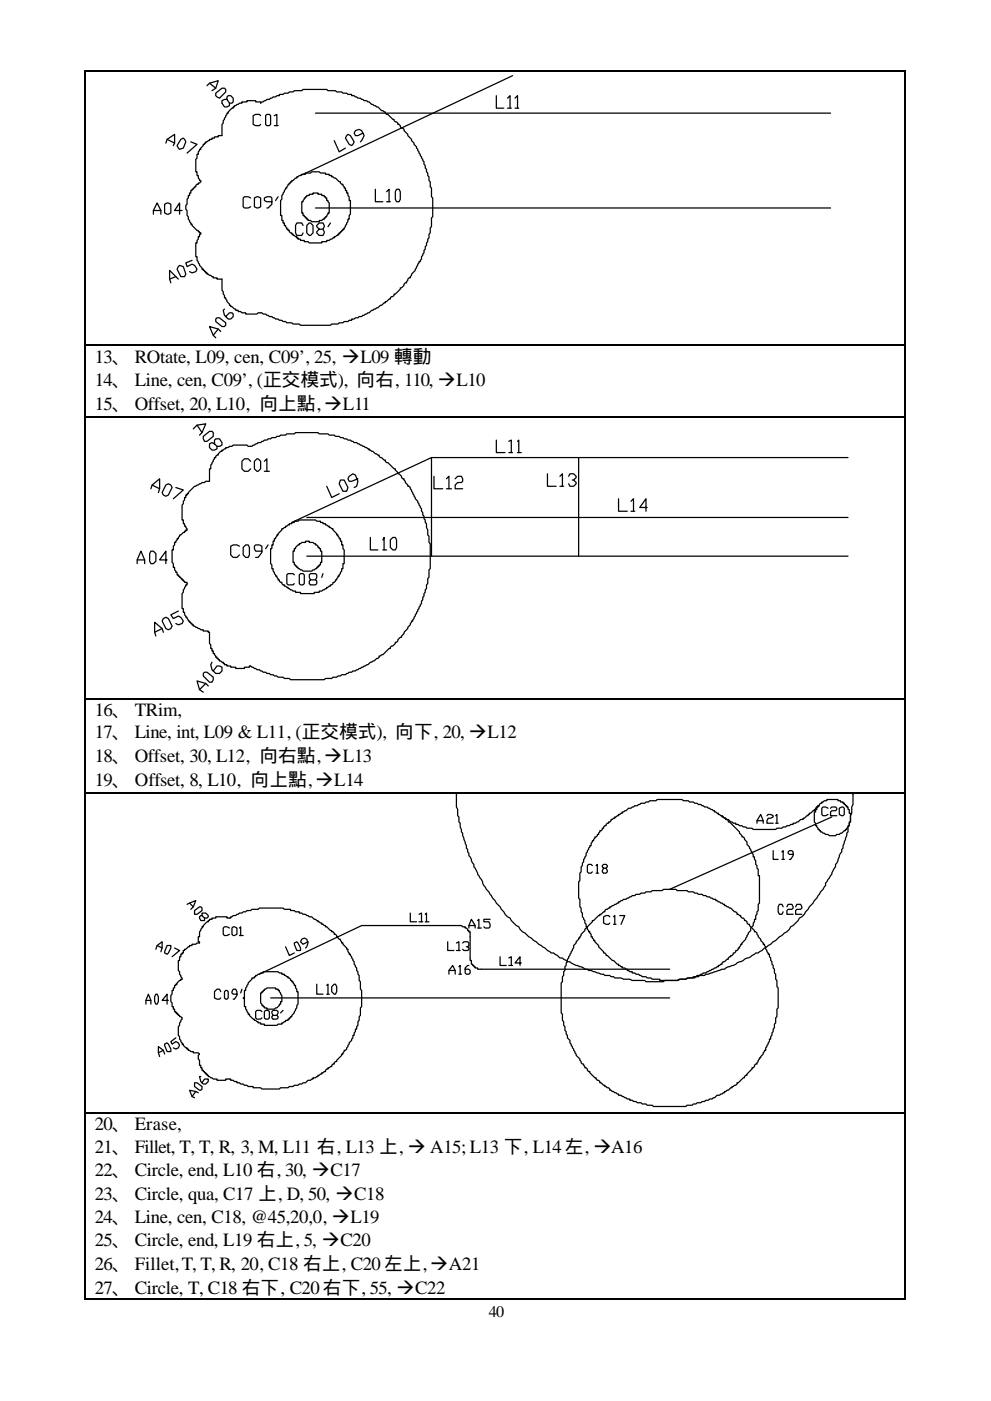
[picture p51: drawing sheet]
<svg xmlns="http://www.w3.org/2000/svg" width="210mm" height="297mm" viewBox="0 0 210 297" stroke-linecap="round" stroke-linejoin="round" font-family="sans-serif">
<defs><g id="words">
<g font-size="4">
<text x="20.1" y="76.9">13、 ROtate, L09, cen, C09’, 25, ‡L09 轉動</text>
<text x="20.1" y="81.9">14、 Line, cen, C09’, (正交模式), 向右, 110, ‡L10</text>
<text x="20.1" y="87">15、 Offset, 20, L10, 向上點,‡L11</text>
<text x="20.1" y="151.8">16、 TRim,</text>
<text x="20.1" y="156.5">17、 Line, int, L09 &amp; L11, (正交模式), 向下, 20, ‡L12</text>
<text x="20.1" y="161.6">18、 Offset, 30, L12, 向右點,‡L13</text>
<text x="20.1" y="166.6">19、 Offset, 8, L10, 向上點,‡L14</text>
<text x="20.1" y="239.6">20、 Erase,</text>
<text x="20.1" y="244.4">21、 Fillet, T, T, R, 3, M, L11 右, L13 上, ‡ A15; L13 下, L14左, ‡A16</text>
<text x="20.1" y="249.4">22、 Circle, end, L10 右, 30, ‡C17</text>
<text x="20.1" y="254.4">23、 Circle, qua, C17 上, D, 50, ‡C18</text>
<text x="20.1" y="259.2">24、 Line, cen, C18, @45,20,0, ‡L19</text>
<text x="20.1" y="264.2">25、 Circle, end, L19 右上, 5, ‡C20</text>
<text x="20.1" y="269.3">26、 Fillet,T, T, R, 20, C18 右上, C20 左上,‡A21</text>
<text x="20.1" y="274.3">27、 Circle, T, C18 右下, C20 右下, 55, ‡C22</text>
</g>
<text font-size="3.4" x="103.7" y="279.3">40</text>
</g></defs>
<g fill="none" stroke="#000" stroke-width=".26">
<path d="M18.1 15.3v57.6M18.3 15.1h173.5M43.9 18.2l.5-.6 1.9-.5-.5 1.6-.8 .5M44.4 17.6l1.4 1.1M45.8 19.8l1.3-1.1h.5l.3 .3v.5l-1.3 1.3-.8-.5zM108.7 16.1l-44.9 21.1M192 15.3v57.6M35.2 30.3l.3-.8 1.5-1v1.8l-.2 .6M35.5 29.5l1.5 .8M38.4 29.5l.5-.2 .5 .8-.5 1.3-.8 .3-.5-.8zM40.5 30.1l1.3 .5-2.1 1.9M48.2 21.1v-.6l.2-.2h.5l.6 .5v.8l-.3 .3h-.5l-.5-.8h-.6l-.5 .2v.6l.5 .8h.6l.5-.3v-.5"/>
<path d="M49.7 22.4l.8-.3 .3-.2h.5v-.3h1.1v-.3h1.8v.3h1.1v.3l1.3-.8h.5l.8-.6 1.4-.2v-.3h.8l.2-.2h.8l.3-.3h.8l.2-.3h1.6l.3-.2h5l.3 .2h1.6l.2 .3h1.1l.3 .3h.8l.2 .2h.8v.3h.5l.8 .5h.6l.8 .5h.5l1 .8 1.4 .6 .8 .8 .8 .2v.3l.2 .3h.3l1 1h.3v.3l.3 .2h.2l.3 .3v.3h.3l.2 .2v.3l.8 .5v.3l1.6 1.8v.3l.5 .5v.3l.6 .5 .2 .8 1.4 2.4v.5l.2 .3v.5l.3 .3v.5l.3 .3v.5l.2 .3v.8l.3 .2v1.1l.2 .3v1.8l.3 .3v3.9l-.3 .3v1.9l-.2 .2v1.1l-.3 .3v.7l-.2 .3v.5l-.3 .3v.5l-.3 .3-.2 1.3-.6 .8v.5l-.2 .3v.3h-.3l-.8 1.8-.8 .8-.3 .8h-.2l-.3 .3-.2 .8h-.3l-.3 .2v.3l-.5 .5h-.3v.3l-1 1.1h-.3v.2l-.3 .3h-.2l-.3 .2v.3h-.3l-.5 .5h-.2v.3h-.3l-1.3 1.1-1.4 .5-.5 .5-.8 .3-.8 .5h-.5l-.3 .3-1.3 .2v.3h-.5l-.3 .3h-.8l-.2 .2h-.8l-.3 .3h-1.3l-.3 .3h-6.3l-.3-.3h-1.3l-.3-.3h-1l-.3-.2-1.3-.3-.3-.3h-.5l-.8-.5h-.6l-.7-.5h-.6a.94 .94 0 0 0-1.3 0h-2.4v-.3h-.8l-.2-.2h-.6v-.3h-.5v-.3h-.3l-.5-.5h-.3v-.3h-.2v-.2l-.5-.6-.3-.8h-.3v-.5l-.2-.2v-.6l-.3-.2v-2.4h-1.1v-.3h-.8v-.3l-1.3-.5v-.2h-.2v-.3h-.3v-.3h-.3v-.2h-.2v-.3l-.6-.5v-.3l-.5-.8v-.8h-.3v-2.9h.3l.3-1.3h.2v-.5h.3v-.3h-.3v-.3h-.2v-.2h-.3l-1.1-1.1v-.3h-.2v-.2l-.5-.8v-.6l-.3-.2v-1.1l-.3-.2v-.8l.3-.3v-1.1l.3-.2v-.5h.2v-.6h.3v-.5h.2v-.3h.3v-.2h.3v-.3h.2v-.3l.3-.2h.3v-.3h.2l.3-.3v-.2h-.3v-.3l-.2-.3v-.5h-.3v-.8h-.3v-2.6l.3-.3v-.8h.3v-.5l.2-.3v-.2h.3v-.3l.5-.5v-.3h.3v-.3h.3v-.2l.7-.3v-.3h.6v-.2h.5v-.3h.8v-.2h.8v-2.4l.3-.3v-.5l.5-.8 .3-.8h.2v-.3l.8-.8h.3v-.2h.2zM55.3 24.5l-.3-.2h-.8l-.5 .2v1.9l.5 .2h.8l.3-.2M56.4 24.5l.2-.2h.5l.3 .2v1.9l-.3 .2h-.5l-.2-.2zM58.2 24.5l.5-.2v2.3M58.2 26.6h.8M61.1 39.1h.3v-.3h.2v-.3h.3v-.2h.3l.5-.6h.3v-.2h.2l.8-.5h.8v-.3h1.1l.2-.3h1.6l.3 .3h1.1v.3h.7v.2h.6v.3l.8 .2 .8 .8h.2v.3l.3 .3h.3l.2 .8h.3v.5h.3v.5h.2v.6l.3 .2v.8h.2v2.9l-.2 .3v.8h-.3v.5l-.5 .8-.3 .8h-.2v.3h-.3v.2h-.3v.3h-.2v.3h-.3v.2l-.8 .3v.2l-.8 .3-.3 .3h-.5v.2h-1v.3h-2.7l-.2-.3h-.8v-.2h-.8v-.3h-.6v-.3h-.2v-.2l-.8-.3v-.2h-.3v-.3h-.3l-.2-.3v-.2h-.3v-.3h-.2l-.3-.8h-.3v-.5h-.2v-.6h-.3v-1h-.3v-3.2l.3-.3v-.7l.3-.3 .5-1.3h.3zM66.9 24h109.3M70.9 29.8l1.1 2.4 1.3-.8M73.8 28.5l.5 .3 .8 1.3-.5 .8-.5-.3-.8-1.3zM77 28.2l-1.1 .6h-.5l-.3-.6 .3-.5 .8-.3 .5 .3 .6 1.1-.8 1.3M105.3 20.3v2.6h1.6M107.7 20.8l.5-.5v2.6"/>
<path d="M107.7 22.9h.8M109.3 20.8l.5-.5v2.6M109.3 22.9h.8M32.5 45.4v-.8l.8-1.6 .8 1.6v.8M32.5 44.6h1.6M34.9 43.3l.6-.3 .7 .3v1.9l-.5 .2-.8-.2zM37.3 58.6l-1.3 .6M37.8 59.2l-1.8-1.9v1.9l.2 .8M38.1 56.3l.8 .2 .5 1.6-.2 .5h-.8l-.8-1.5zM38.6 44.6h-1.6l1.1-1.6v2.4M40.7 55.2l-1.3 .5 .3 .8 1-.5 .6 .3 .5 .8-.3 .5-.8 .3-.5-.3M53.2 42l-.5-.3h-.8l-.3 .3v1.8l.3 .3h.8l.5-.3"/>
<path d="M54 42l.5-.3 .8 .3v1.8l-.5 .3-.8-.3zM57.7 42.8h-1.1l-.5-.3v-.5l.5-.3h.8l.3 .3v1.3l-.8 .8h-.3M59 41.7l-.5 .8M64.3 47.8l-.3-.5h-1l-.3 .5v1.6l.3 .5h1l.3-.5M64.8 41.7h.3v-.2h.5v-.3h.8v-.3h1.1v.3h.8v.3h.5v.2h.3v.3h.2v.5h.3v.3l.2 .2v2.2h-.2l-.3 .7h-.2v.3h-.3v.3h-.3l-.2 .2h-.6v.3h-1.6l-.2-.3h-.5v-.2h-.3v-.3h-.3v-.3h-.2v-.2h-.3v-.5h-.3v-2.4h.3l.3-.8h.2zM65.1 47.8l.5-.5h.3l.5 .5v1.6l-.5 .5h-.3l-.5-.5zM66.9 44.1h109.3M67.7 48.6l-.5-.5v-.3l.5-.5h.8l.3 .5-.3 .8h-.8l-.5 .5v.3l.5 .5h.8l.3-.5-.3-.8M70.1 47.3l-.5 .8M79.6 40.1v2.7h1.6M82 40.7l.5-.6v2.7M82 42.8h.8"/>
<path d="M84.1 40.1h.6l.2 .6v1.5l-.2 .6h-.6l-.2-.6v-1.5zM18.1 73.2v15.1M18.3 73.1h173.5M45.8 67.6l.2-.2h.6l1.3 1v.6l-.3 .2h-.5l-1.3-1zM46.3 69.8l-1.1 1.3M46.8 70.3l-.5-.5-1.9-.6 .8 1.9 .6 .5M47.6 65.5l-.2 .3 .2 1.1 .8 .7h.5l.6-.5v-.5l-.3-.3h-.5l-.8 .8M192 73.2v15.1M18.1 88.5v59.6M18.3 88.4h173.5M41 90.9l.8-.8 1.9-.2-.8 1.8-.6 .6M41.8 90.1l1.1 1.6"/>
<path d="M43.1 92.5l1.3-1h.6l.2 .2v.8l-1.3 1.1h-.5l-.3-.6zM45.5 97h.3v-.3l.2-.2h.3v-.3l.5-.5h.3v-.3l.8-.2v-.3l1.3-.3 .3-.2h2.9a.94 .94 0 0 0 1.3 0l.8-.3 .3-.3h.5l.8-.5 1.3-.3 .3-.2h.8l.2-.3h.6l.2-.2h1.1l.3-.3h1.5l.3-.3h4.8l.2 .3h1.9l.2 .3h1.1l.3 .2h.8l.2 .3h.6l.2 .2 1.3 .3 .8 .5h.6l.2 .3 .8 .3 1.4 .8h.2v.2h.3l1 .8 .8 .3v.2l.3 .3h.3l.5 .5h.3v.3l.2 .3h.3l1.3 1.3h.3v.3l.5 .5v.3h.3l.8 1h.2l.3 .8 .5 .5v.3h.3l.2 .3 .3 .8 .8 1.3v.2l.5 .6v.2l.8 1.4v.5l.3 .3 .3 1.3 .2 .2v.6l.3 .2v.8l.3 .6v1l.2 .3v1.3l.3 .3v5.3l-.3 .2v1.6l-.2 .3v1l-.3 .3v.8l-.3 .3-.2 1.3-.3 .2v.6l-.3 .2v.6l-1.6 2.9-.2 .8h-.3l-.3 .8-1.3 1.6v.2l-.5 .5v.3h-.3l-.8 1.1h-.2v.2l-1.1 .8v.3h-.3l-1.3 1.3-.8 .3v.2l-.2 .3h-.3l-.5 .5-.8 .3-.5 .5h-.3l-2.4 1.4-1.3 .2-.8 .6h-.8l-.3 .2h-.5l-.3 .3h-.8l-.2 .2h-1.3l-.3 .3h-7.2l-.2-.3h-1.1l-.2-.2h-1.1l-.3-.3h-.5l-.3-.2h-.5l-.3-.3-1.3-.3-.2-.2h-.3l-.3-.3h-.5l-1.3-.8h-.3v.3h-1v.2h-1.9v-.2h-1.1v-.3h-.7v-.3h-.6v-.2h-.2v-.3l-.8-.3v-.2h-.3v-.3h-.3v-.3h-.2l-.3-.7h-.3v-.6h-.2v-.5h-.3v-.8l-.3-.3v-2.3h-.2v-.3h-1.1v-.3h-.5l-.8-.5-.8-.3v-.2h-.3v-.3h-.2v-.3h-.3v-.2h-.2l-.3-.8h-.3v-.3l-.2-.2v-.6h-.3v-.8h-.3v-3.1l.3-.3v-.5l.5-.8v-.3h.3v-.5h-.5v-.3h-.3v-.3h-.3v-.2h-.2v-.3h-.3v-.3h-.3v-.2h-.2v-.5h-.3v-.3l-.3-.3v-.5h-.2v-.8l-.3-.3v-2.6h.3v-.8l.2-.3v-.5h.3v-.3l.3-.2v-.3h.2l.3-.8h.3l.5-.5h.3v-.3h.2v-.2h.3l-.3-.8h-.2v-.6h-.3v-.8h-.3v-3.1l.3-.3v-.5l.3-.3v-.5h.2v-.5h.3v-.3h.3v-.3l1.3-1.3 1.3-.5 .3-.3h.5l.3-.3h.7v-2.6h.3v-.8l.5-.8zM45.5 94.1v-.8l.3-.3h.8l.5 .8v.6l-.5 .2h-.6l-1-.8-.6 .3v.8l.6 .5h.5l.5-.2v-.6M53.2 97.8l-.5-.5h-.8l-.6 .5v1.6l.6 .5h.8l.5-.5M54 97.8l.5-.5h.3l.5 .5v1.6l-.5 .5h-.3l-.5-.5zM56.1 97.8l.5-.5v2.6M56.1 99.9h1M91.5 97l-29.6 13.8M91.5 97h88.4M91.5 97v20.9M105.3 93.3v2.7h1.9M107.9 93.6l.6-.3v2.7"/>
<path d="M107.9 96h.8M109.8 93.6l.3-.3v2.7M109.8 96h.8M122.8 97v20.9M192 88.5v59.6M29.1 119.5v-.8l.8-1.8 .8 1.8v.8M29.1 118.7h1.6M32 116.9h.5l.6 .5v1.6l-.6 .5h-.5l-.3-.5v-1.6zM32 103.6l.3-.8 1.6-1.3v2.1l-.3 .8M32.3 102.8l1.6 .8M35.2 102.8l.5-.2 .5 .2 .3 .6-.8 1.6-.5 .2-.5-.2-.3-.6zM35.5 118.7h-1.6l1.3-1.8v2.6"/>
<path d="M37.3 103.4l1.6 .5-2.1 1.8M50.8 115.8l-.5-.3h-.8l-.6 .3v1.9l.6 .5h.8l.5-.5M51.6 116.1l.5-.6h.6l.2 .6v1.6l-.2 .5h-.6l-.5-.5zM55.6 116.9h-1.4l-.2-.6v-.5l.2-.3h.8l.6 .3v1.3l-.8 1.1h-.6M56.9 115.5l-.5 .8M59.8 112.1l.8-.3v-.2l.8-.3v-.3h.5v-.2h.5v-.3h.8l.3-.3h3.4l.3 .3h.8v.3h.5v.2h.6v.3l.7 .3v.2l.8 .3v.3l.8 .8v.2h.3l.3 .8h.2v.5h.3v.8h.3v.8l.2 .3v2.9h-.2v1.1h-.3v.5l-.3 .3-.2 .7h-.3l-.3 .8h-.2v.3l-.3 .3h-.3v.2l-.2 .3h-.3v.3l-.8 .2v.3l-.8 .3-.2 .2h-.6v.3h-1v.3h-2.9v-.3h-1.1v-.3h-.5l-.3-.2-.8-.3v-.3l-.8-.2v-.3h-.2l-.3-.3v-.2h-.3l-.2-.3v-.3h-.3l-.3-.8h-.2v-.2l-.6-.8v-.5h-.2v-.8l-.3-.3v-3.2h.3v-.8h.2v-.8h.3v-.5h.3l.2-.8h.3v-.2l.8-.8zM62.7 116.1l.5-.6h.3v-.2h.3l.2-.3h.8v-.3h.8v.3h.8l.3 .3h.2v.2h.3l.3 .3v.3h.2v.2h.3v.6h.3v2.3h-.3v.6h-.3v.2h-.2v.3h-.3v.3h-.3l-.8 .5h-1.8l-.8-.5h-.3v-.3h-.2v-.3h-.3v-.2h-.3v-.6h-.2v-2.3h.2v-.6h.3zM65.1 117.9h114.8M65.1 109.7h114.8M69.3 103.1l1.1 2.4 1.6-.8M72.2 101.8h.8l.8 1.6-.2 .8h-.8l-.8-1.6zM75.9 101.5l-1.3 .5h-.5l-.3-.5 .3-.5 .8-.5 .5 .2 .5 1.3-.2 1.1-.6 .3"/>
<path d="M78.6 113.9v2.7h1.6M81.2 114.5l.3-.6v2.7M81.2 116.6h.8M82.8 114.5l.5-.6h.6l.2 .6v1.6l-.2 .5h-.6l-.5-.5zM92.1 101v2.6h1.8M94.7 101.5l.5-.5v2.6M94.7 103.6h1.1M96.6 101.5l.5-.5h.8l.3 .5v.5l-.3 .3h-.8l-.5 .5v.8h1.6M116.2 100.5v2.6h1.8M118.8 101l.5-.5v2.6M118.8 103.1h.8M120.6 101l.3-.5h.8l.5 .5v.2l-.5 .6h-.3"/>
<path d="M121.7 101.8l.5 .5v.3l-.5 .5h-.8l-.3-.5M131.2 105.7v2.7h1.9M133.9 106.3l.5-.6v2.7M133.9 108.4h.8M137.3 107.6h-1.6l1.4-1.9v2.7M34.4 133.3l-1.6 .8M34.7 131.1l.5-.2 .5 .2 .8 1.6-.3 .6-.5 .2-.5-.2-.8-1.6zM34.7 134.1l-.3-.8-1.6-1.4v2.2l.3 .7M37.8 129.6l-1.6 .8 .6 .7 1-.5 .6 .3 .5 .8-.3 .5-.8 .3-.5-.3M62.4 121.9l-.2-.3h-1.1l-.2 .3v1.8l.2 .3h1.1l.2-.3M63.8 121.6h.5l.3 .3v1.8l-.3 .3h-.5l-.3-.3v-1.8zM65.9 122.9l-.3-.5v-.5l.3-.3h1l.3 .3v.5l-.3 .5h-1l-.3 .3v.5l.3 .3h1l.3-.3v-.5l-.3-.3"/>
<path d="M68.5 121.6l-.2 .8M18.1 148.3v19.6M18.3 148.2h173.5M43.1 142.8l.3-.3h.5l1.3 1.1v.5l-.2 .5h-.6l-1.3-1.3zM43.7 144.9l-1.4 1.3M44.2 145.4l-.5-.5-1.9-.5 .5 1.8 .8 .6M45 140.4l-.3 .5 .3 1.1 .8 .8h.8l.5-.5v-.8l-.5-.3h-.6l-.8 1.1M192 148.3v19.6M18.1 168.2v67.7M18.3 168.1h173.5M96.8 168.2v2.9l.3 .5v1.3l.3 .3v1.1l.2 .2v.8l.3 .6v.5l.3 .3v.5l.8 2.1v.5l.2 .3v.5l.3 .3v.5l1 1.9v.5l.8 1.3v.3l.8 1 .6 1.4 1 1.3 .8 1.3 1.6 1.9 1.1 1.6 1 .7 .3 .6 1 1 .6 .3 .8 1.1 6 4.5h.6l1.3 1h.5l1.1 .8h.5l.3 .3 1 .5 1.1 .3 .8 .5h.5l.3 .3h.5l2.1 .8h.6l.2 .2h1.1l.2 .3h.6l.2 .2h1.4l.5 .3h1.3l.5 .3h2.7l.3 .2h3.7l.2-.2h2.7l.5-.3h1.3l.5-.3h1.4l.2-.2h.6l.2-.3h1.1l.3-.2h.5l2.9-1.1h.5l.8-.5 1.1-.3 1.3-.8h.3l.8-.5 1.3-.6 1-.7h.6l6.1-4.5 .7-1.1 .6-.3 1-1 .3-.6 1.1-.7 1-1.6 1.6-1.9 .8-1.3 1.1-1.3v-.6l1.3-1.8v-.3l.8-1.3v-.5l.5-.8 .3-1.1 .5-.8v-.5l.3-.3v-.5l.8-2.1v-.5l.2-.3v-1.1l.3-.2v-.6l.2-.2v-1.4l.3-.5v-1.3l.3-.5v-2.4M127.3 176.1h.2l.3-.2v-.3h.3v-.3l.2-.2h.3v-.3l.3-.3h.2v-.2h.3l.2-.3v-.3l.8-.2v-.3l.8-.3v-.2l.8-.3v-.2l.8-.3 .5-.5h.6l.8-.6h.5l.3-.2h.2l.3-.3h.8l.3-.3h.5l.2-.2h1.4l.2-.3h5.3l.3 .3h1l.3 .2h.8l.3 .3 1.3 .3 .8 .5h.5l.3 .3 1.3 .5v.3l.8 .2v.3l.8 .2v.3l.8 .3v.2h.3l.2 .3v.3h.3l2.1 2.1v.3l.5 .5v.2h.3l.8 1.1v.5l.5 .6 .3 .8 .5 .8v.5h.3v.5l.2 .3v.8l.3 .2v.6l.3 .2v1.3h.2v5.9l-.2 .2v1.4l-.3 .2v.6l-.3 .2v.8h-.2v.5l-.3 .3v.5l-.5 .6v.5l-.6 .5-.5 1.3-.8 .8v.3h-.2l-.3 .8h-.3v.3l-.2 .2h-.3v.3l-.3 .3h-.2v.2l-.3 .3h-.3v.2h-.2l-.3 .3v.3h-.2l-.6 .5h-.2l-.3 .3v.2l-.8 .3v.3l-1.9 .8-.7 .5h-.6l-.8 .5h-.5l-.3 .3h-.5l-.3 .2h-1l-.3 .3h-1.3l-.3 .3h-3.9v-.3h-1.6l-.3-.3h-.8l-.2-.2h-.8l-.8-.5-1.4-.3v-.3h-.5l-1-.8h-.6v-.2l-.8-.3v-.3h-.2l-.8-.8h-.3l-1-1h-.3v-.3l-.3-.2h-.2v-.3l-1.1-1.1v-.2l-.8-.8v-.3h-.3l-.2-.8h-.3v-.5l-.3-.3v-.2h-.2v-.3l-.3-.3v-.5h-.2l-.3-1.3-.5-.8v-.8l-.3-.3v-.8l-.3-.2v-1.6l-.2-.3v-3.4l.2-.3v-1.6l.3-.2v-1.1l.3-.3v-.5l.2-.3v-.5l.6-.8v-.5l.2-.3 .5-1.3h.3v-.5l.3-.3v-.3h.2l.3-.8h.3l.2-.2v-.3h.3z"/>
<path d="M160.6 174.5v-.5l.8-1.3 .5 1.3v.5M160.6 174h1.3M162.7 172.9l.3-.2h.5l.5 .2v.3l-.5 .3h-.5l-.3 .5v.5h1.3M164.6 172.9l.2-.2v1.8M164.6 174.5h.5M173.3 171.1h.3v-.3h.2v-.2l.3-.3h.3v-.3h.2l.3-.2h.5v-.3h2.4v.3h.5v.2h.6v.3h.2v.3h.3v.2h.3v.3h.2v.5h.3v.8h.2v1.9h-.2v.8h-.3l-.2 .8h-.3v.2h-.3l-1 .8h-.6l-.2 .3h-1.4l-.2-.3h-.5l-.3-.2-.8-.3v-.3h-.3v-.2h-.2l-.3-.8h-.3v-.6l-.2-.2v-2.1h.2v-.6h.3zM173.8 170.8h-.2l-.6 .6v.2h-.2v.3h-.3l-.5 .5h-.3v.3h-.3v.2h-.2l-.5 .6h-.3v.2h-.5l-1.1 .8h-.5v.3l-1.3 .3-.3 .2h-.5l-.3 .3h-1.1l-.2 .3h-4.8l-.3-.3h-1l-.3-.3h-.5l-.3-.2-1.3-.3v-.3h-.5l-1.1-.8h-.5v-.2h-.3l-.5-.6M175.7 171.4l-.5-.3h-.6l-.2 .3v1.3l.2 .2h.6l.5-.2M176.2 171.4l.3-.3h.8l.2 .3v.2l-.2 .3h-.8l-.3 .3v.7h1.3M176.5 173.2l-34.4 15.4M178.1 171.4l.5-.3h.3l.2 .3v1.3l-.2 .2-.8-.2zM192 168.2v67.7"/>
<path d="M39.7 191.7l1.8-.8-.5 1.4-.5 .5M40.2 191.5l.8 .8M41.3 193.1l1-.8h.3l.3 .2v.6l-1.1 .8h-.5zM42.9 196.5h.2v-.3l.8-.8h.3v-.2h.2v-.3h.6v-.3h.8v-.2h2.4v.2h.7v-.2h.3l.3-.3h.5l.8-.5 1.3-.3 .3-.2h.8l.2-.3h1.4l.2-.3h5.1l.2 .3h1.3v.3h.8l.3 .2h.8v.3l1.3 .3 .8 .5h.5l.6 .5 .8 .3v.2l.8 .3v.3l.8 .2v.3h.2l.8 .8h.3v.3h.2l.3 .2v.3h.3l.2 .2v.3h.3v.3l.3 .2h.2l.3 .8h.3v.3l.8 .8v.3h.2v.5l.3 .3v.2h.2l.3 .8 .5 .8v.5l.6 .8v.6l.2 .2v.6l.3 .2v1.1l.3 .2v1.6l.2 .3v3.4l-.2 .3v1.6l-.3 .2v.8l-.3 .3v.8l-.2 .3v.5h-.3l-.3 1.3h-.2v.5l-.8 1.1-.5 1.3-.3 .3h-.3l-.2 .8h-.3v.2l-1.1 1.1v.3h-.2l-.3 .2v.3h-.3l-.2 .3v.2l-.8 .3v.3h-.3l-.2 .2v.3l-.8 .3v.2l-.8 .3v.2h-.3l-.3 .3h-.5v.3h-.3l-.2 .2h-.5l-.6 .6h-.5l-.3 .2h-.5l-.3 .3h-.8l-.2 .3h-.8l-.3 .2h-1.6l-.2 .3h-3.7l-.3-.3h-1.6v-.2h-1l-.3-.3-1.3-.3-.3-.2h-.5v-.3l-1.4-.3v-.2h-1v.2h-1.9v-.2h-.8l-.2-.3-.8-.3v-.2h-.3v-.3h-.2v-.2h-.3v-.3h-.3v-.3h-.2v-.5h-.3v-.5h-.3v-1.1l-.2-.3v-.8l.2-.2-.2-.3h-1.1v-.2h-.5l-.3-.3h-.2v-.3h-.3v-.2h-.3l-.5-.6v-.2h-.3l-.2-.8-.3-.3v-.5l-.3-.3v-1.8l.3-.3v-.5l.5-.8v-.3l-.2-.3h-.3v-.2h-.3v-.3h-.2v-.2h-.3v-.3h-.3v-.5h-.2v-.6h-.3v-.8l-.3-.2v-1.4l.3-.2v-.8h.3v-.5h.2v-.6h.3v-.2h.3v-.3l.5-.5h.3v-.3h.2v-.3l-.5-.7v-.6l-.3-.2v-2.2h.3v-.8h.3v-.5h.2v-.2h.3v-.6h.3v-.2h.2l.6-.6h.2v-.2h.5v-.3h.8l.3-.3h.5v-.2h-.2v-1.1h.2v-1l.3-.3zM42.9 194.1v-.5h.8l.5 .5v.3l-.3 .2h-.5l-.5-.5h-.3l-.3 .3 .3 .8h.8v-.6M48.7 196.8l-.5-.3h-.6l-.2 .3v1.3l.2 .2h.6l.5-.2M49.2 196.8l.3-.3 .8 .3v1.3l-.6 .2h-.2l-.3-.2zM50.8 196.8l.3-.3v1.8M50.8 198.3h.8M62.4 199.9l.6-.2 .2 .2 .6 1.1v.5h-.8zM65.4 199.7l-1.1 .5-.5-.5 .2-.6 .6-.2 .5 .2 .3 .8-.3 .8-.3 .3M87 193.6v1.8h1.4"/>
<path d="M88.9 193.9l.5-.3v1.8M88.9 195.4h.8M90.2 193.9l.3-.3v1.8M90.2 195.4h.8M95 199.7v1.8h1.3M96.8 199.9l.6-.2v1.8M98.2 199.9l.2-.2h.8l.3 .2v.6l-.3 .2h-.2M99.5 196.8v-.6l.5-1.3 .8 1.3v.6M99.5 196.2h1.3M101.3 195.2l.3-.3v1.9M101.3 196.8h.8M104 194.9h-1.3v.5h1l.3 .6v.5l-.3 .3h-.8l-.2-.3"/>
<path d="M125.7 195.2h.2l1.1-1.1h.3v-.2h.2l.6-.6h.2v-.2l.3-.3 .8-.3v-.2l1.8-.8v-.3h.3l.8-.5h.5l.3-.3h.2l.8-.5h.6l.2-.3h.8l.3-.2h.8l.3-.3h1l.3-.3h2.1l.3-.2h2.6l.3 .2h2.1l.2 .3h1.1l.3 .3h.5l.3 .2h.8l.2 .3h.6l.2 .2h.5l.8 .6h.6v.2l1.8 .8v.3l1.3 .5 .8 .8h.3l.3 .3v.3l.8 .2v.3l.2 .2h.3l.3 .3v.3h.2l.5 .8h.3v.2l1.1 1.1v.3h.2l.3 .2 .3 .8 1 1.3v.3h.3v.3l.3 .2v.6l.5 .8v.2h.2v.5l.3 .3 .3 1.3 .2 .3v.5l.3 .3v.8l.3 .3v1l.2 .3v1.3l.3 .3v4.2l-.3 .3v1.5l-.2 .3v1.1l-.3 .2v.8l-.3 .3v.5l-.2 .3-.3 1.3h-.3v.5l-.7 1.4v.5h-.3v.3l-.8 1v.3h-.3l-.5 1.3h-.3l-.2 .3v.2l-.3 .3h-.3v.3l-1 1v.3h-.3l-.2 .2v.3h-.3l-1.1 1.1h-.2v.2l-.3 .3-.8 .3v.2h-.3l-.5 .6-.8 .2v.3h-.2l-.8 .5h-.6l-1 .8h-.6l-.2 .3h-.5l-.3 .2h-.5l-.3 .3h-.8l-.3 .3h-.5l-.3 .2h-1l-.3 .3h-6.9l-.2-.3h-1.1l-.2-.2h-.8l-.3-.3h-.8l-.3-.3-1.3-.2v-.3h-.5l-1.3-.8h-.6v-.2l-1.8-.8v-.3l-.3-.3-.8-.2v-.3h-.2l-.6-.5h-.2v-.3l-.3-.3h-.3l-.2-.2v-.3h-.3l-1.1-1v-.3h-.2l-.3-.3v-.2l-.2-.3h-.3l-.3-.8h-.2l-.3-.3-.3-.8-.8-.8-.5-1.3-.8-1.3v-.5l-.5-.6v-.5l-.3-.2v-.6l-.2-.2v-.8l-.3-.3v-.8l-.3-.3v-1.3l-.2-.2v-6.4l.2-.3v-1l.3-.3v-.8l.3-.2v-.8l.2-.3v-.5l.3-.3v-.5l1.3-2.4v-.5l1.1-1.4v-.2h.2l.3-.8 .8-.8v-.3l.3-.2h.2v-.3l1.1-1.1zM125.7 183.5l-.3-.2h-.5l-.3 .2v1.4l.3 .2h.5l.3-.2M126.5 183.5l.2-.2v1.8M126.5 185.1h.5M128.1 184.1l-.3-.3v-.3l.3-.2h.5l.3 .2v.3l-.3 .3h-.5l-.3 .5v.3l.3 .2h.5l.3-.2-.3-.8M129.4 194.4l-.3-.3h-.5l-.5 .3v1.3l.5 .3h.5l.3-.3M130.2 194.4l.2-.3v1.9M130.2 196h.5M131.5 194.1h1.1l-.8 1.9M164 180.4v1.8h1.1M165.9 180.6l.3-.2v1.8M165.9 182.2h.5"/>
<path d="M166.2 192.3l-.3-.6h-.5l-.3 .6v1l.3 .6h.5l.3-.6M167 192.3l.2-.6h.8l.3 .8-.3 .3h-.8l-.2 .3v.8h1.3M168.3 181.2h-.8l-.3-.3v-.3l.3-.2h.5l.3 .2v.8l-.6 .8h-.2M168.8 192.3l.3-.6h.8l.2 .8-.2 .3h-.8l-.3 .3v.8h1.3M31 212.9v-.8l.5-1.3 .5 1.3v.8M31 212.1h1M33.1 210.8h.2l.3 .5v1.1l-.3 .5h-.2l-.3-.5v-1.1zM33.1 201.3l.2-.8 1.1-.8v1.3l-.3 .8M33.3 200.5l1.1 .5M35.5 200.5h.7v.5l-.7 1.3-.6-.2zM35.7 212.1h-1.3l1.1-1.3v2.1M37 201l1.1 .5-1.6 1.3"/>
<path d="M46.8 210.3l-.2-.6h-.6l-.5 .6v1.3l.5 .2h.6l.2-.2M47.6 210.3l.3-.3h.3l.2 .3v1.3l-.2 .2h-.3l-.3-.2zM50.3 210.8h-.8l-.3-.3 .3-.8h.5l.3 .6v.7l-.6 .8h-.2M51.3 209.7l-.2 .8M53.4 207.3h.6v-.2h.2v-.3h.3l.8-.5h.5v-.3h3.2l.3 .3h.5v.3h.5v.2l.8 .3v.2h.3l.2 .3v.3h.3v.2h.3l.2 .8h.3l.3 1.4h.2v2.6l-.2 .3v.5l-.6 .8v.3l-.5 .5v.2h-.3v.3h-.2v.3h-.3v.2h-.5v.3l-.8 .3v.2h-.8l-.3 .3h-2.6v-.3h-.8v-.2h-.5v-.3l-.8-.3v-.2h-.3l-.8-.8v-.3h-.2v-.2l-.6-.8v-.6h-.2v-1.6l-.3-.2h.3v-1.6h.2v-.5l.3-.3 .3-.8 .7-.8zM55.3 210.5h.3v-.2h.2v-.3h.3v-.3h.3l.2-.2h1.9v.2h.5v.3h.3v.3l.5 .7v1.4h-.3v.5h-.2v.3l-1.1 .8h-1.6v-.3h-.5v-.3h-.3v-.2h-.2v-.3l-.3-.3zM55.6 214.5l-.3-.3h-.8l-.3 .3v1.3l.3 .3h.8l.3-.3M56.1 214.5l.3-.3h.5l.2 .3v1.3l-.2 .3h-.5l-.3-.3zM57.4 211.6h84.7M57.9 215.3l-.2-.5v-.3l.2-.3h.8l.3 .3v.3l-.3 .5h-.8l-.2 .2v.3l.2 .3h.8l.3-.3v-.3l-.3-.2M60.1 214.2l-.6 .6M60.6 200.7l.8 1.9 1-.5"/>
<path d="M67.2 208.7v2.1h1.3M69.3 208.9l.3-.2v2.1M69.3 210.8h.5M70.9 208.7h.3l.2 .5v1.1l-.2 .5h-.3l-.5-.5v-1.1zM95.2 206.6v-.8l.8-1.1 .6 1.1v.8M95.2 205.8h1.4M96.8 201.5h.8M97.4 205l.2-.3v1.9M97.4 206.6h.5M99.2 200.7l.3 .3v.3l-.3 .2h-.8l-.2-.2M99.5 204.7h-.3l-.5 .5v1.1l.3 .3h.5l.2-.3v-.5l-.2-.3h-.8M106.1 202.8v1.9h1.3"/>
<path d="M107.9 203.1l.6-.3v1.9M107.9 204.7h.8M110.6 204.2h-1.3l1-1.4v1.9M142.1 205.5h-40.8v-.3h-.5v-.2h-.3v-.3h-.2v-.3h-.3v-.8h-.3v-6h-.2v-.3h-.3v-.3l-.2-.2h-.3v-.3h-.5l-.3-.3h-21.2l-21.7 10.4M18.1 236.2v39.1M18.3 236.1h173.5M34.7 222.7l-1.1 .5M34.9 221.4l.6-.3 .2 .3 .5 1v.6h-.7zM34.9 223.5l-.2-.8-1.1-.8v1.3l.3 .8M37.3 220l-1.1 .8 .3 .6 .8-.6 .5 .3 .3 .5-.3 .6-.5 .2-.5-.2M41.3 229.6h.5l1.1 .8v.5l-.3 .3h-.3l-1-.8zM41.5 231.4l-.8 1.1"/>
<path d="M42.1 231.7l-.6-.3-1.3-.2 .5 1.3 .6 .2M42.6 228.2h-.3l.3 1.1 .5 .5h.6l.5-.5v-.5h-.8l-.5 .8M192 236.2v39.1M18.3 275.5h173.5"/>
</g>
<g fill="#000">
<path d="M18 15h.3v.3h-.3zM191.8 15h.3v.3h-.3zM18 72.9h.3v.3h-.3zM191.8 72.9h.3v.3h-.3zM18 88.3h.3v.2h-.3zM191.8 88.3h.3v.2h-.3zM18 148.1h.3v.2h-.3zM191.8 148.1h.3v.2h-.3zM18 167.9h.3v.3h-.3zM191.8 167.9h.3v.3h-.3zM18 235.9h.3v.3h-.3zM191.8 235.9h.3v.3h-.3z"/>
<path d="M18 275.3h.3v.3h-.3zM191.8 275.3h.3v.3h-.3z"/>
</g>
<use href="#words"/>
</svg>
